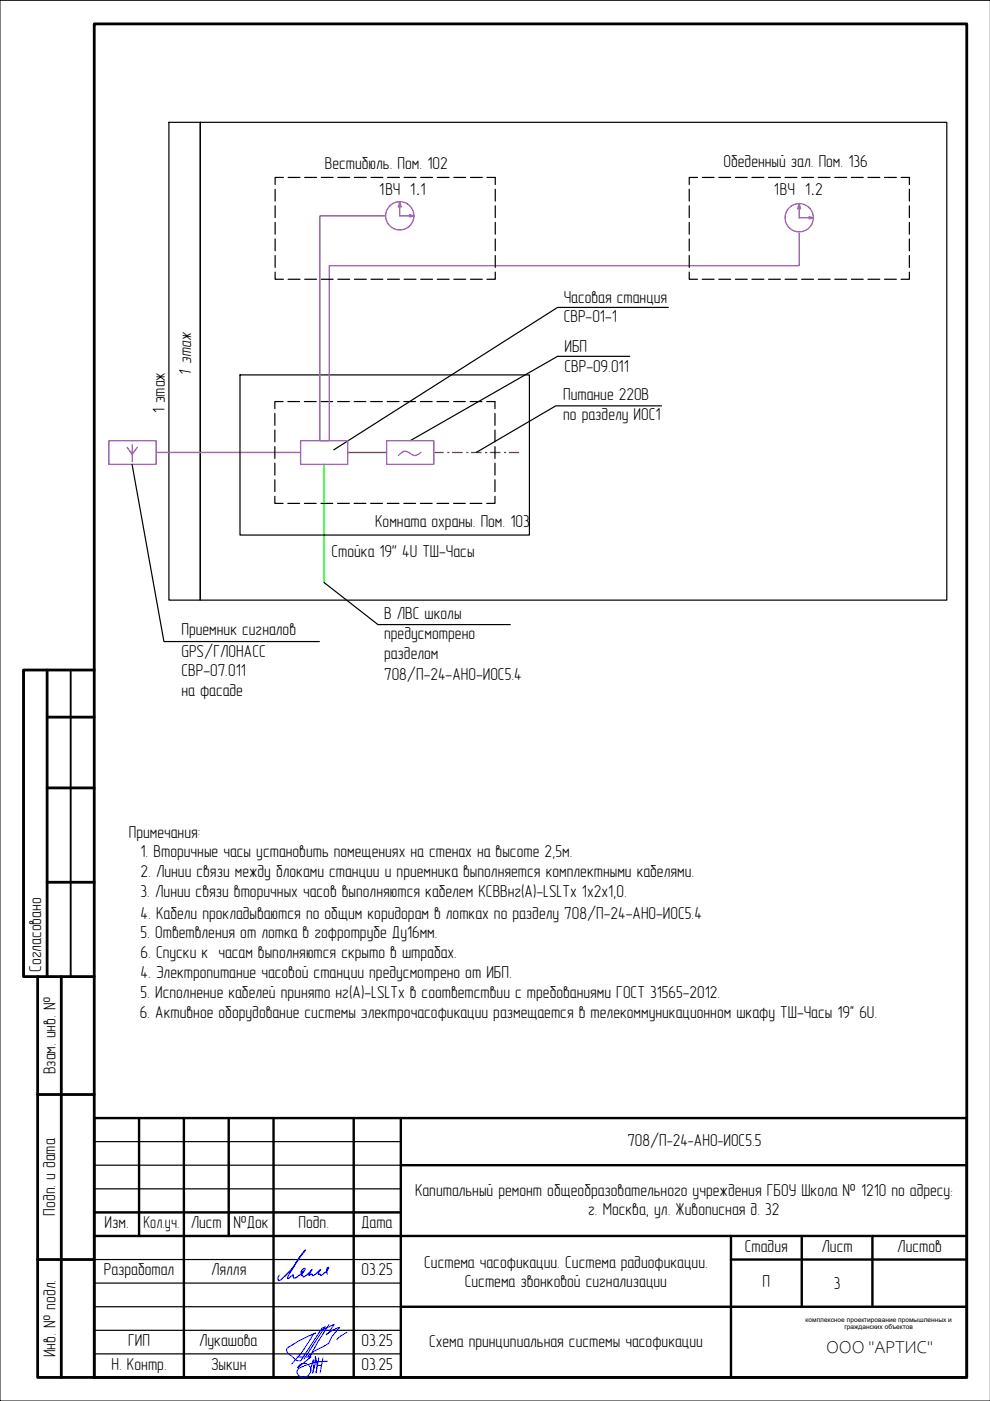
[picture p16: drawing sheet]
<svg xmlns="http://www.w3.org/2000/svg" width="210mm" height="297mm" viewBox="0 0 210 297" stroke-linecap="round" stroke-linejoin="round" font-family="sans-serif">
<defs><g id="words">
<text font-size="3.8" x="175.1" y="286.9">ООО &quot;АРТИС&quot;</text>
<g font-size="3.7">
<text x="68.9" y="35.7">Вестибюль. Пом. 102</text>
<text x="153.4" y="35.4">Обеденный зал. Пом. 136</text>
<text x="80.4" y="41.3">1ВЧ 1</text>
<text x="89.1" y="41.3">1</text>
<text x="164.1" y="41.3">1ВЧ 1</text>
<text x="172.8" y="41.3">2</text>
<text x="119.5" y="64.2">Часовая станция</text>
<text x="119.5" y="68.4">СВР-01-1</text>
<text x="119.7" y="74.7">ИБП</text>
<text x="40.6" y="79.8" transform="rotate(-90 40.6 79.8)">1 этаж</text>
<text x="119.7" y="78.9">СВР-09.011</text>
<text x="34.9" y="87.7" transform="rotate(-90 34.9 87.7)">1 этаж</text>
<text x="119.4" y="84.9">Питание 220В</text>
<text x="119.4" y="89.1">по разделу ИОС1</text>
<text x="79.5" y="111.7">Комната охраны. Пом. 103</text>
<text x="70.3" y="118">Стойка 19'' 4U ТШ-Часы</text>
<text x="81.4" y="131.3">В ЛВС школы</text>
<text x="38.5" y="134.7">Приемник сигналов</text>
<text x="81.4" y="135.5">предусмотрено</text>
<text x="38.5" y="139.2">GPS/ГЛОНАСС</text>
<text x="38.5" y="143.4">СВР-07.011</text>
<text x="81.4" y="139.7">разделом</text>
<text x="38.5" y="147.5">на фасаде</text>
<text x="81.4" y="144.2">708/П-24-АНО-ИОС5.4</text>
<text x="27.3" y="177.6">Примечания:</text>
<text x="29.8" y="181.8">1. Вторичные часы установить помещениях на стенах на высоте 2,5м.</text>
<text x="29.8" y="185.9">2. Линии связи между блоками станции и приемника выполняется комплектными кабелями.</text>
<text x="29.8" y="190.3">3. Линии связи вторичных часов выполняются кабелем КСВВнг(А)-LSLTx 1х2x1,0.</text>
<text x="29.8" y="194.8">4. Кабели прокладываются по общим коридорам в лотках по разделу 708/П-24-АНО-ИОС5.4</text>
<text x="29.8" y="198.9">5. Ответвления от лотка в гофротрубе Ду16мм.</text>
<text x="29.8" y="203.1">6. Спуски к часам выполняются скрыто в штрабах.</text>
<text x="8.7" y="206" transform="rotate(-90 8.7 206)">Согласовано</text>
<text x="29.8" y="207.3">4. Электропитание часовой станции предусмотрено от ИБП.</text>
<text x="29.6" y="215.8">6. Активное оборудование системы электрочасофикации размещается в телекоммуникационном шкафу ТШ-Часы 19&quot; 6U.</text>
<text x="29.8" y="211.7">5. Исполнение кабелей принято нг(А)-LSLTx в соответствии с требованиями ГОСТ 31565-2012.</text>
<text x="11.7" y="227.8" transform="rotate(-90 11.7 227.8)">Взам. инв. №</text>
<text x="133" y="243.1">708/П-24-АНО-ИОС5.5</text>
<text x="11.7" y="257.7" transform="rotate(-90 11.7 257.7)">Подп. и дата</text>
<text x="88" y="253.5">Капитальный ремонт общеобразовательного учреждения ГБОУ Школа № 1210 по адресу:</text>
<text x="124.7" y="257.7">г. Москва, ул. Живописная д. 32</text>
<text x="22.2" y="260.4">Изм.</text>
<text x="30.4" y="260.4">Кол.уч.</text>
<text x="40.4" y="260.4">Лист</text>
<text x="49.5" y="260.4">№Док</text>
<text x="63.3" y="260.4">Подп.</text>
<text x="76.6" y="260.4">Дата</text>
<text x="89.9" y="268.7">Система часофикации. Система радиофикации.</text>
<text x="157.9" y="265.4">Стадия</text>
<text x="174.2" y="265.4">Лист</text>
<text x="190.2" y="265.4">Листов</text>
<text x="22" y="270.4">Разработал</text>
<text x="44.7" y="270.4">Лялля</text>
<text x="76.6" y="270.4">03.25</text>
<text x="98.6" y="272.9">Система звонковой сигнализации</text>
<text x="161.7" y="272.9">П</text>
<text x="176.8" y="273.3">3</text>
<text x="11.7" y="287.7" transform="rotate(-90 11.7 287.7)">Инв. № подл.</text>
<text x="27.2" y="285.4">ГИП</text>
<text x="42.2" y="285.4">Лукашова</text>
<text x="76.6" y="285.4">03.25</text>
<text x="91" y="285.6">Схема принципиальная системы часофикации</text>
<text x="23.6" y="290.5">Н. Контр.</text>
<text x="44.7" y="290.4">Зыкин</text>
<text x="76.6" y="290.4">03.25</text>
</g>
<g font-size="3">
<text x="88.3" y="41.3">.</text>
<text x="172" y="41.3">.</text>
</g>
<g font-size="1.4">
<text x="170.8" y="280.2">комплексное проектирование промышленных и</text>
<text x="179" y="281.9">гражданских объектов</text>
</g>
</g></defs>
<g fill="none" stroke="#000" stroke-width=".25">
<path d="M35.8 25.9h6.7v101.3h-6.7zM42.5 25.9h158.2v101.3h-158.2zM60.1 37.6h-1.8v1.5M61.1 37.6h2.5M64.6 37.6h2.5M68.1 37.6h2.5M71.6 37.6h2.5M75.1 37.6h2.6M78.7 37.6h2.5M82.2 37.6h2.5M85.7 37.6h2.5M89.2 37.6h2.5"/>
<path d="M92.7 37.6h2.5M96.2 37.6h2.5M99.7 37.6h2.6M103.3 37.6h1.7v1.5M147.9 37.6h-1.8v1.5M148.9 37.6h2.5M152.4 37.6h2.5M155.9 37.6h2.5M159.4 37.6h2.5M162.9 37.6h2.6M166.5 37.6h2.5M170 37.6h2.5"/>
<path d="M173.5 37.6h2.5M177 37.6h2.5M180.5 37.6h2.5M184 37.6h2.5M187.5 37.6h2.6M191.1 37.6h1.7v1.5M58.3 57.7v1.5h1.8M58.3 40.1v2.5M58.3 43.6v2.6M58.3 47.1v2.6M58.3 50.7v2.5M58.3 54.2v2.5"/>
<path d="M61.1 59.2h2.5M64.6 59.2h2.5M68.1 59.2h2.5M71.6 59.2h2.5M75.1 59.2h2.6M78.7 59.2h2.5M82.2 59.2h2.5M85.7 59.2h2.5M89.2 59.2h2.5M92.7 59.2h2.5M96.2 59.2h2.5M99.7 59.2h2.6"/>
<path d="M105 57.7v1.5h-1.7M105 40.1v2.5M105 43.6v2.6M105 47.1v2.6M105 50.7v2.5M105 54.2v2.5M146.1 57.7v1.5h1.8M146.1 40.1v2.5M146.1 43.6v2.6M146.1 47.1v2.6M146.1 50.7v2.5M146.1 54.2v2.5"/>
<path d="M148.9 59.2h2.5M152.4 59.2h2.5M155.9 59.2h2.5M159.4 59.2h2.5M162.9 59.2h2.6M166.5 59.2h2.5M170 59.2h2.5M173.5 59.2h2.5M177 59.2h2.5M180.5 59.2h2.5M184 59.2h2.5M187.5 59.2h2.6"/>
<path d="M192.8 57.7v1.5h-1.7M192.8 40.1v2.5M192.8 43.6v2.6M192.8 47.1v2.6M192.8 50.7v2.5M192.8 54.2v2.5M50.9 79.5h61.3v33.9h-61.3zM133.5 75.6h-15.3l-31.2 17.8M141.7 65.2h-23.5l-47.4 30.2M28 98.5l6.8 37.5h32.9M58.3 87.7v2.5M58.3 91.2v2.5"/>
<path d="M58.3 94.7v2.5M58.3 98.2v2.5M60 85.1h-1.7v1.6M61 85.1h2.5M64.5 85.1h2.5M68.1 85.1h2.4M71.6 85.1h2.5M75.1 85.1h2.5M78.6 85.1h2.5M82.1 85.1h2.5M85.6 85.1h2.5M89.1 85.1h2.5"/>
<path d="M92.6 85.1h2.5M96.2 85.1h2.5M99.7 85.1h2.5M103.2 85.1h1.7v1.6M104.9 87.7v2.5M104.9 91.2v2.5M104.9 94.7v2.5M104.9 98.2v2.5M140.3 86h-22.5l-16.8 9.9M58.3 105.2v1.5h1.7M58.3 101.7v2.5M61 106.7h2.5"/>
<path d="M64.5 106.7h2.5M68.1 106.7h2.4M71.6 106.7h2.5M75.1 106.7h2.5M78.6 106.7h2.5M82.1 106.7h2.5M85.6 106.7h2.5M89.1 106.7h2.5M92.6 106.7h2.5M96.2 106.7h2.5M99.7 106.7h2.5M104.9 105.2v1.5h-1.7"/>
<path d="M104.9 101.7v2.5M68.7 123.5l11.4 8.9h28.1"/>
</g>
<path d="M20 5.1h185v286.9h-185zM10 152h10M10 142.1v65M20 142.1h-15v65h3M10 167.1h10M10 187.1h10M13 207.1v84.9M20 207.1h-12v84.9h12M8 232.1h12M8 267h12" fill="none" stroke="#000" stroke-width=".59"/>
<path d="M5 142.1v65M15 142.1v65" fill="none" stroke="#000" stroke-width=".4"/>
<g fill="none" stroke="#000" stroke-width=".51">
<path d="M20 237.1h185v54.9h-185zM29.5 237.1v25M39 237.1v54.9M48.5 237.1v25M58 237.1v54.9M75 237.1v54.9M85 237.1v54.9M20 257.1h65M85 247h120M20 262.1h185M85 277.1h120M155 262.1v29.9"/>
<path d="M155 267h50M170 262.1v15M185 262.1v15"/>
</g>
<path d="M20 257.1h65M20 252.1h65M20 247h65M20 242h65M20 277.1h185M20 272h65M20 267h65M20 287h65M20 282.1h65" fill="none" stroke="#000" stroke-width=".25"/>
<path d="M69.4 270.1l-.1-.2a.75 .75 0 0 1 .4-1.2 2.77 2.77 0 0 1-1.8 1.6 .24 .24 0 0 0-.1-.2 .24 .24 0 0 0-.3 .1v-.2l.5-.8-.9 .8a.63 .63 0 0 1-.9 .4 .25 .25 0 0 0-.2-.3 .25 .25 0 0 0-.3 .2l-.2 .1v-.1l.7-1.1-.3 .3a2.13 2.13 0 0 1-1.7 1.1l-.1-.3-.2 .1v-.1l.4-.6-.4 .2a.93 .93 0 0 1 .8-.9 4.4 4.4 0 0 1-2.1 1.9 .36 .36 0 0 1-.5-.1 .36 .36 0 0 1 .1-.5l-1 .8-.2-.2a29.7 29.7 0 0 1 3.7-5.9 30.8 30.8 0 0 1-5 6.3l-.4 .2-.3-.1-.1-.4 .3-.6" fill="none" stroke="#00f" stroke-width=".25"/>
<path d="M63 287.7h3l-2.9 2.3a1.47 1.47 0 0 1 2.5-.4 1.47 1.47 0 0 1-.8 2.4 1.3 1.3 0 0 1-1.8-1.4l.7-.7M67.3 289.5h.9M67.6 287.9l-.6 3.2 .2-1.7-.3-1.8-.1 1.8-.5 1.7a5.2 5.2 0 0 0 .1-2.8l-.5 2.5M68.2 281.6l.7-.3-4.4 6.8M68.3 281.6l-4.5 6.9-.9-.1-1.7-1.3a.83 .83 0 0 1-.4-.8 .83 .83 0 0 1 .4-.7l2.2-1.3 3.5-1.7-.6 .4-2.1 3.4-2.3 2.8M68.3 282l2.5-1.2-.8 1.3-.8 .9 1.3-.9 1.4-.7-.7 1a6.2 6.2 0 0 0-1.5 2.4l-1.2 .7a10.6 10.6 0 0 0-3.2 2.1M68.5 287.9l-.6 3.2M69.4 288.6a11.7 11.7 0 0 0-5.7 1.4M69.7 280.8l-2.2 3.6-2 3.7M73.6 282.5l-1.2 .7-1 .8" fill="none" stroke="#00f" stroke-width=".21"/>
<g fill="none" stroke="#a15cb8" stroke-width=".3">
<path d="M81.7 45.8h-13.9v47.6h2v-37.1h99.6v-7.1M84.8 42.8l-.3 1.1M85.1 43.9l-.3-1.1v3h3l-.9-.3M87.8 45.8l-.9 .2M169.4 43.2l-.3 1.1M169.7 44.3l-.3-1.1v3h3l-.9-.3M172.4 46.2l-.9 .2M23.1 93.4h10v5.1h-10zM27 94.9l1 1.5 1.1-1.5M28 94.3v3.6M33.1 95.9h30.6M63.7 93.4h10v5.1h-10z"/>
<path d="M82 93.4h10v5.1h-10zM89.3 95.9a1.53 1.53 0 0 1-2.5 .1 1.32 1.32 0 0 0-2 .3l-.3 .3"/>
<circle cx="84.8" cy="45.8" r="3"/>
<circle cx="169.4" cy="46.2" r="3"/>
</g>
<!-- layer: 0 -->
<path d="M73.7 95.9h8.3M92 95.9h1.9M95 95.9h.1M95.9 95.9h2.1M99 95.9h.1M100 95.9h2M103 95.9h.1M104 95.9h2M107 95.9h.1M108 95.9h2" fill="none" stroke="#f00" stroke-width=".3"/>
<path d="M68.7 98.5v25" fill="none" stroke="#0f0" stroke-width=".3"/>
<g fill="#fff" stroke="#fff" stroke-width=".21">
<path d="M84.5 42.8h1zM84 42.8h1.5z"/>
<path d="M84 42.8l2 .2-.5-.2zM83.5 43l.5-.2 2 .2z"/>
<path d="M83.5 43l2.9 .3-.4-.3zM83.1 43.3l.4-.3 2.9 .3z"/>
<path d="M83.1 43.3l3.7 .3-.4-.3zM82.7 43.6l.4-.3 3.7 .3z"/>
<path d="M82.7 43.6l4.4 .3-.3-.3zM82.7 43.6l4.4 .3h-4.7z"/>
<path d="M82.4 43.9l5 .4-.3-.4zM82.4 43.9l5 .4h-5.3z"/>
<path d="M82.1 44.3l5.5 .5-.2-.5zM82.1 44.3l5.5 .5h-5.7z"/>
<path d="M81.9 44.8l5.8 .5-.1-.5zM81.9 44.8l5.8 .5h-5.9z"/>
<path d="M81.8 45.3l6 .5-.1-.5zM81.8 45.3l6 .5h-6.1z"/>
<path d="M81.7 45.8l6 .5 .1-.5zM81.7 45.8l6 .5h-5.9z"/>
<path d="M81.8 46.3l5.8 .4 .1-.4zM81.8 46.3l5.8 .4h-5.7z"/>
<path d="M81.9 46.7l5.5 .5 .2-.5zM81.9 46.7l5.5 .5h-5.3z"/>
<path d="M82.1 47.2l5 .4 .3-.4zM82.1 47.2l5 .4h-4.7z"/>
<path d="M82.4 47.6l4.4 .4 .3-.4zM82.4 47.6l4.4 .4h-4.1z"/>
<path d="M82.7 48l3.7 .3 .4-.3zM82.7 48l3.7 .3h-3.3z"/>
<path d="M83.1 48.3l2.9 .2 .4-.2zM83.1 48.3l2.9 .2h-2.5z"/>
<path d="M83.5 48.5l2 .2 .5-.2zM83.5 48.5l2 .2h-1.5z"/>
<path d="M84 48.7h1.5zM84 48.7l1 .1z"/>
<path d="M169.2 43.2l1 .1zM168.7 43.3h1.5z"/>
<path d="M168.7 43.3l1.9 .1-.4-.1zM168.2 43.4l.5-.1 1.9 .1z"/>
<path d="M168.2 43.4l2.9 .3-.5-.3zM167.8 43.7l.4-.3 2.9 .3z"/>
<path d="M167.8 43.7l3.7 .3-.4-.3zM167.4 44l.4-.3 3.7 .3z"/>
<path d="M167.4 44l4.4 .3-.3-.3zM167.4 44l4.4 .3h-4.7z"/>
<path d="M167.1 44.3l5 .5-.3-.5zM167.1 44.3l5 .5h-5.3z"/>
<path d="M166.8 44.8l5.5 .4-.2-.4zM166.8 44.8l5.5 .4h-5.7z"/>
<path d="M166.6 45.2l5.8 .5-.1-.5zM166.6 45.2l5.8 .5h-5.9z"/>
<path d="M166.5 45.7l5.9 .5v-.5zM166.5 45.7l5.9 .5h-6z"/>
<path d="M166.4 46.2l6 .5v-.5zM166.4 46.2l6 .5h-5.9z"/>
<path d="M166.5 46.7l5.8 .4 .1-.4zM166.5 46.7l5.8 .4h-5.7z"/>
<path d="M166.6 47.1l5.5 .5 .2-.5zM166.6 47.1l5.5 .5h-5.3z"/>
<path d="M166.8 47.6l5 .4 .3-.4zM166.8 47.6l5 .4h-4.7z"/>
<path d="M167.1 48l4.4 .4 .3-.4zM167.1 48l4.4 .4h-4.1z"/>
<path d="M167.4 48.4l3.7 .3 .4-.3zM167.4 48.4l3.7 .3h-3.3z"/>
<path d="M167.8 48.7l2.8 .2 .5-.2zM167.8 48.7l2.8 .2h-2.4z"/>
<path d="M168.2 48.9l2 .2 .4-.2zM168.2 48.9l2 .2h-1.5z"/>
<path d="M168.7 49.1h1.5zM168.7 49.1l1 .1z"/>
</g>
<!-- layer: G-ANOTVPRT_T -->
<path d="M210 .1h-210v296.9h210" fill="none" stroke="#000" stroke-width=".21"/>
<use href="#words"/>
</svg>
